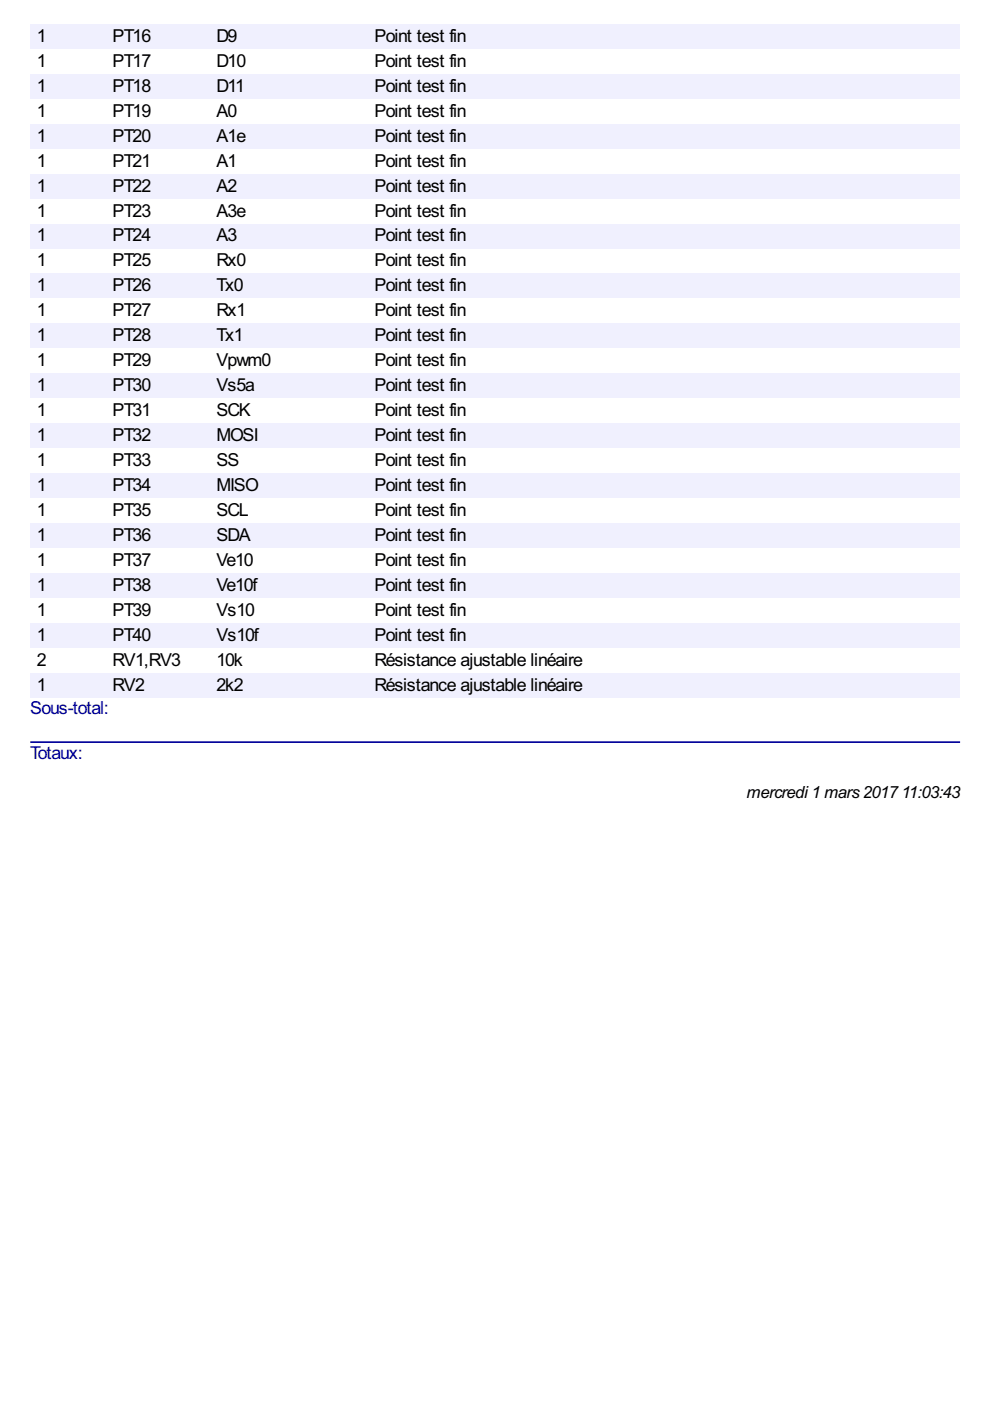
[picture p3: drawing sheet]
<svg xmlns="http://www.w3.org/2000/svg" width="210mm" height="297mm" viewBox="0 0 210 297" stroke-linecap="round" stroke-linejoin="round" font-family="sans-serif">
<defs><g id="words">
<g font-size="4.2">
<text x="7.8" y="8.9">1</text>
<text x="23.9" y="8.9">PT16</text>
<text x="45.9" y="8.9">D9</text>
<text x="79.4" y="8.9">Point test fin</text>
<text x="7.8" y="14.2">1</text>
<text x="23.9" y="14.2">PT17</text>
<text x="45.9" y="14.2">D10</text>
<text x="79.4" y="14.2">Point test fin</text>
<text x="7.8" y="19.5">1</text>
<text x="23.9" y="19.5">PT18</text>
<text x="45.9" y="19.5">D11</text>
<text x="79.4" y="19.5">Point test fin</text>
<text x="7.8" y="24.7">1</text>
<text x="23.9" y="24.7">PT19</text>
<text x="45.9" y="24.7">A0</text>
<text x="79.4" y="24.7">Point test fin</text>
<text x="7.8" y="30">1</text>
<text x="7.8" y="35.3">1</text>
<text x="23.9" y="30">PT20</text>
<text x="23.9" y="35.3">PT21</text>
<text x="45.9" y="30">A1e</text>
<text x="45.9" y="35.3">A1</text>
<text x="79.4" y="30">Point test fin</text>
<text x="79.4" y="35.3">Point test fin</text>
<text x="7.8" y="40.6">1</text>
<text x="23.9" y="40.6">PT22</text>
<text x="45.9" y="40.6">A2</text>
<text x="79.4" y="40.6">Point test fin</text>
<text x="7.8" y="45.9">1</text>
<text x="23.9" y="45.9">PT23</text>
<text x="45.9" y="45.9">A3e</text>
<text x="79.4" y="45.9">Point test fin</text>
<text x="7.8" y="51.2">1</text>
<text x="23.9" y="51.2">PT24</text>
<text x="45.9" y="51.2">A3</text>
<text x="79.4" y="51.2">Point test fin</text>
<text x="7.8" y="56.5">1</text>
<text x="23.9" y="56.5">PT25</text>
<text x="45.9" y="56.5">Rx0</text>
<text x="79.4" y="56.5">Point test fin</text>
<text x="7.8" y="61.8">1</text>
<text x="23.9" y="61.8">PT26</text>
<text x="45.9" y="61.8">Tx0</text>
<text x="79.4" y="61.8">Point test fin</text>
<text x="7.8" y="67.1">1</text>
<text x="23.9" y="67.1">PT27</text>
<text x="45.9" y="67.1">Rx1</text>
<text x="79.4" y="67.1">Point test fin</text>
<text x="7.8" y="72.4">1</text>
<text x="7.8" y="77.6">1</text>
<text x="23.9" y="72.4">PT28</text>
<text x="23.9" y="77.6">PT29</text>
<text x="45.9" y="72.4">Tx1</text>
<text x="45.9" y="77.6">Vpwm0</text>
<text x="79.4" y="72.4">Point test fin</text>
<text x="79.4" y="77.6">Point test fin</text>
<text x="7.8" y="82.9">1</text>
<text x="23.9" y="82.9">PT30</text>
<text x="45.9" y="82.9">Vs5a</text>
<text x="79.4" y="82.9">Point test fin</text>
<text x="7.8" y="88.2">1</text>
<text x="23.9" y="88.2">PT31</text>
<text x="45.9" y="88.2">SCK</text>
<text x="79.4" y="88.2">Point test fin</text>
<text x="7.8" y="93.5">1</text>
<text x="23.9" y="93.5">PT32</text>
<text x="45.9" y="93.5">MOSI</text>
<text x="79.4" y="93.5">Point test fin</text>
<text x="7.8" y="98.8">1</text>
<text x="23.9" y="98.8">PT33</text>
<text x="45.9" y="98.8">SS</text>
<text x="79.4" y="98.8">Point test fin</text>
<text x="7.8" y="104.1">1</text>
<text x="23.9" y="104.1">PT34</text>
<text x="45.9" y="104.1">MISO</text>
<text x="79.4" y="104.1">Point test fin</text>
<text x="7.8" y="109.4">1</text>
<text x="23.9" y="109.4">PT35</text>
<text x="45.9" y="109.4">SCL</text>
<text x="79.4" y="109.4">Point test fin</text>
<text x="7.8" y="114.7">1</text>
<text x="7.8" y="120">1</text>
<text x="23.9" y="114.7">PT36</text>
<text x="23.9" y="120">PT37</text>
<text x="45.9" y="114.7">SDA</text>
<text x="45.9" y="120">Ve10</text>
<text x="79.4" y="114.7">Point test fin</text>
<text x="79.4" y="120">Point test fin</text>
<text x="7.8" y="125.3">1</text>
<text x="23.9" y="125.3">PT38</text>
<text x="45.9" y="125.3">Ve10f</text>
<text x="79.4" y="125.3">Point test fin</text>
<text x="7.8" y="130.5">1</text>
<text x="23.9" y="130.5">PT39</text>
<text x="45.9" y="130.5">Vs10</text>
<text x="79.4" y="130.5">Point test fin</text>
<text x="7.8" y="135.8">1</text>
<text x="23.9" y="135.8">PT40</text>
<text x="45.9" y="135.8">Vs10f</text>
<text x="79.4" y="135.8">Point test fin</text>
<text x="7.8" y="141.1">2</text>
<text x="23.9" y="141.1">RV1,RV3</text>
<text x="45.9" y="141.1">10k</text>
<text x="79.4" y="141.1">Résistance ajustable linéaire</text>
<text x="7.8" y="146.4">1</text>
<text x="23.9" y="146.4">RV2</text>
<text x="45.9" y="146.4">2k2</text>
<text x="79.4" y="146.4">Résistance ajustable linéaire</text>
</g>
<g font-size="4.2" fill="#009">
<text x="6.4" y="151.4">Sous-total:</text>
<text x="6.4" y="161">Totaux:</text>
</g>
<text font-size="4" x="158.3" y="169.2">mercredi1 mars201711:03:43</text>
</g></defs>
<g fill="#f0f0fe">
<path d="M6.4 5.1h16.1v5.3h-16.1z"/>
<path d="M7.7 5.3h1.8v4.2h-1.8z"/>
<path d="M22.5 5.1h22v5.3h-22z"/>
<path d="M23.8 5.3h8v4.2h-8z"/>
<path d="M44.5 5.1h33.5v5.3h-33.5z"/>
<path d="M45.8 5.3h4.2v4.2h-4.2z"/>
<path d="M78 5.1h79.8v5.3h-79.8z"/>
<path d="M79.4 5.3h19.3v4.2h-19.3z"/>
<path d="M157.8 5.1h45.8v5.3h-45.8z"/>
<path d="M6.4 15.7h16.1v5.3h-16.1z"/>
<path d="M7.7 15.9h1.8v4.2h-1.8z"/>
<path d="M22.5 15.7h22v5.3h-22z"/>
<path d="M23.8 15.9h8v4.2h-8z"/>
<path d="M44.5 15.7h33.5v5.3h-33.5z"/>
<path d="M45.8 15.9h5.8v4.2h-5.8z"/>
<path d="M78 15.7h79.8v5.3h-79.8z"/>
<path d="M79.4 15.9h19.3v4.2h-19.3z"/>
<path d="M157.8 15.7h45.8v5.3h-45.8z"/>
<path d="M6.4 26.2h16.1v5.3h-16.1z"/>
<path d="M7.7 26.4h1.8v4.3h-1.8z"/>
<path d="M22.5 26.2h22v5.3h-22z"/>
<path d="M23.8 26.4h8v4.3h-8z"/>
<path d="M44.5 26.2h33.5v5.3h-33.5z"/>
<path d="M45.8 26.4h6.1v4.3h-6.1z"/>
<path d="M78 26.2h79.8v5.3h-79.8z"/>
<path d="M79.4 26.4h19.3v4.3h-19.3z"/>
<path d="M157.8 26.2h45.8v5.3h-45.8z"/>
<path d="M6.4 36.8h16.1v5.3h-16.1z"/>
<path d="M7.7 37h1.8v4.3h-1.8z"/>
<path d="M22.5 36.8h22v5.3h-22z"/>
<path d="M23.8 37h8v4.3h-8z"/>
<path d="M44.5 36.8h33.5v5.3h-33.5z"/>
<path d="M45.8 37h4.2v4.3h-4.2z"/>
<path d="M78 36.8h79.8v5.3h-79.8z"/>
<path d="M79.4 37h19.3v4.3h-19.3z"/>
<path d="M157.8 36.8h45.8v5.3h-45.8z"/>
<path d="M6.4 47.4h16.1v5.3h-16.1z"/>
<path d="M7.7 47.6h1.8v4.2h-1.8z"/>
<path d="M22.5 47.4h22v5.3h-22z"/>
<path d="M23.8 47.6h8v4.2h-8z"/>
<path d="M44.5 47.4h33.5v5.3h-33.5z"/>
<path d="M45.8 47.6h4.2v4.2h-4.2z"/>
<path d="M78 47.4h79.8v5.3h-79.8z"/>
<path d="M79.4 47.6h19.3v4.2h-19.3z"/>
<path d="M157.8 47.4h45.8v5.3h-45.8z"/>
<path d="M6.4 58h16.1v5.3h-16.1z"/>
<path d="M7.7 58.2h1.8v4.2h-1.8z"/>
<path d="M22.5 58h22v5.3h-22z"/>
<path d="M23.8 58.2h8v4.2h-8z"/>
<path d="M44.5 58h33.5v5.3h-33.5z"/>
<path d="M45.8 58.2h5.5v4.2h-5.5z"/>
<path d="M78 58h79.8v5.3h-79.8z"/>
<path d="M79.4 58.2h19.3v4.2h-19.3z"/>
<path d="M157.8 58h45.8v5.3h-45.8z"/>
<path d="M6.4 68.6h16.1v5.3h-16.1z"/>
<path d="M7.7 68.8h1.8v4.2h-1.8z"/>
<path d="M22.5 68.6h22v5.3h-22z"/>
<path d="M23.8 68.8h8v4.2h-8z"/>
<path d="M44.5 68.6h33.5v5.3h-33.5z"/>
<path d="M45.8 68.8h5.5v4.2h-5.5z"/>
<path d="M78 68.6h79.8v5.3h-79.8z"/>
<path d="M79.4 68.8h19.3v4.2h-19.3z"/>
<path d="M157.8 68.6h45.8v5.3h-45.8z"/>
<path d="M6.4 79.1h16.1v5.3h-16.1z"/>
<path d="M7.7 79.3h1.8v4.3h-1.8z"/>
<path d="M22.5 79.1h22v5.3h-22z"/>
<path d="M23.8 79.3h8v4.3h-8z"/>
<path d="M44.5 79.1h33.5v5.3h-33.5z"/>
<path d="M45.8 79.3h7.9v4.3h-7.9z"/>
<path d="M78 79.1h79.8v5.3h-79.8z"/>
<path d="M79.4 79.3h19.3v4.3h-19.3z"/>
<path d="M157.8 79.1h45.8v5.3h-45.8z"/>
<path d="M6.4 89.7h16.1v5.3h-16.1z"/>
<path d="M7.7 89.9h1.8v4.3h-1.8z"/>
<path d="M22.5 89.7h22v5.3h-22z"/>
<path d="M23.8 89.9h8v4.3h-8z"/>
<path d="M44.5 89.7h33.5v5.3h-33.5z"/>
<path d="M45.8 89.9h8.7v4.3h-8.7z"/>
<path d="M78 89.7h79.8v5.3h-79.8z"/>
<path d="M79.4 89.9h19.3v4.3h-19.3z"/>
<path d="M157.8 89.7h45.8v5.3h-45.8z"/>
<path d="M6.4 100.3h16.1v5.3h-16.1z"/>
<path d="M7.7 100.5h1.8v4.2h-1.8z"/>
<path d="M22.5 100.3h22v5.3h-22z"/>
<path d="M23.8 100.5h8v4.2h-8z"/>
<path d="M44.5 100.3h33.5v5.3h-33.5z"/>
<path d="M45.8 100.5h8.7v4.2h-8.7z"/>
<path d="M78 100.3h79.8v5.3h-79.8z"/>
<path d="M79.4 100.5h19.3v4.2h-19.3z"/>
<path d="M157.8 100.3h45.8v5.3h-45.8z"/>
<path d="M6.4 110.9h16.1v5.3h-16.1z"/>
<path d="M7.7 111.1h1.8v4.2h-1.8z"/>
<path d="M22.5 110.9h22v5.3h-22z"/>
<path d="M23.8 111.1h8v4.2h-8z"/>
<path d="M44.5 110.9h33.5v5.3h-33.5z"/>
<path d="M45.8 111.1h7.1v4.2h-7.1z"/>
<path d="M78 110.9h79.8v5.3h-79.8z"/>
<path d="M79.4 111.1h19.3v4.2h-19.3z"/>
<path d="M157.8 110.9h45.8v5.3h-45.8z"/>
<path d="M6.4 121.5h16.1v5.3h-16.1z"/>
<path d="M7.7 121.7h1.8v4.2h-1.8z"/>
<path d="M22.5 121.5h22v5.3h-22z"/>
<path d="M23.8 121.7h8v4.2h-8z"/>
<path d="M44.5 121.5h33.5v5.3h-33.5z"/>
<path d="M45.8 121.7h8.5v4.2h-8.5z"/>
<path d="M78 121.5h79.8v5.3h-79.8z"/>
<path d="M79.4 121.7h19.3v4.2h-19.3z"/>
<path d="M157.8 121.5h45.8v5.3h-45.8z"/>
<path d="M6.4 132h16.1v5.3h-16.1z"/>
<path d="M7.7 132.2h1.8v4.3h-1.8z"/>
<path d="M22.5 132h22v5.3h-22z"/>
<path d="M23.8 132.2h8v4.3h-8z"/>
<path d="M44.5 132h33.5v5.3h-33.5z"/>
<path d="M45.8 132.2h8.7v4.3h-8.7z"/>
<path d="M78 132h79.8v5.3h-79.8z"/>
<path d="M79.4 132.2h19.3v4.3h-19.3z"/>
<path d="M157.8 132h45.8v5.3h-45.8z"/>
<path d="M6.4 142.6h16.1v5.3h-16.1z"/>
<path d="M7.7 142.8h1.8v4.3h-1.8z"/>
<path d="M22.5 142.6h22v5.3h-22z"/>
<path d="M23.8 142.8h6.6v4.3h-6.6z"/>
<path d="M44.5 142.6h33.5v5.3h-33.5z"/>
<path d="M45.8 142.8h5.5v4.3h-5.5z"/>
<path d="M78 142.6h79.8v5.3h-79.8z"/>
<path d="M79.4 142.8h43.9v4.3h-43.9z"/>
<path d="M157.8 142.6h45.8v5.3h-45.8z"/>
</g>
<path d="M6.6 157.3h196.8" fill="none" stroke="#009" stroke-width=".35"/>
<use href="#words"/>
</svg>
